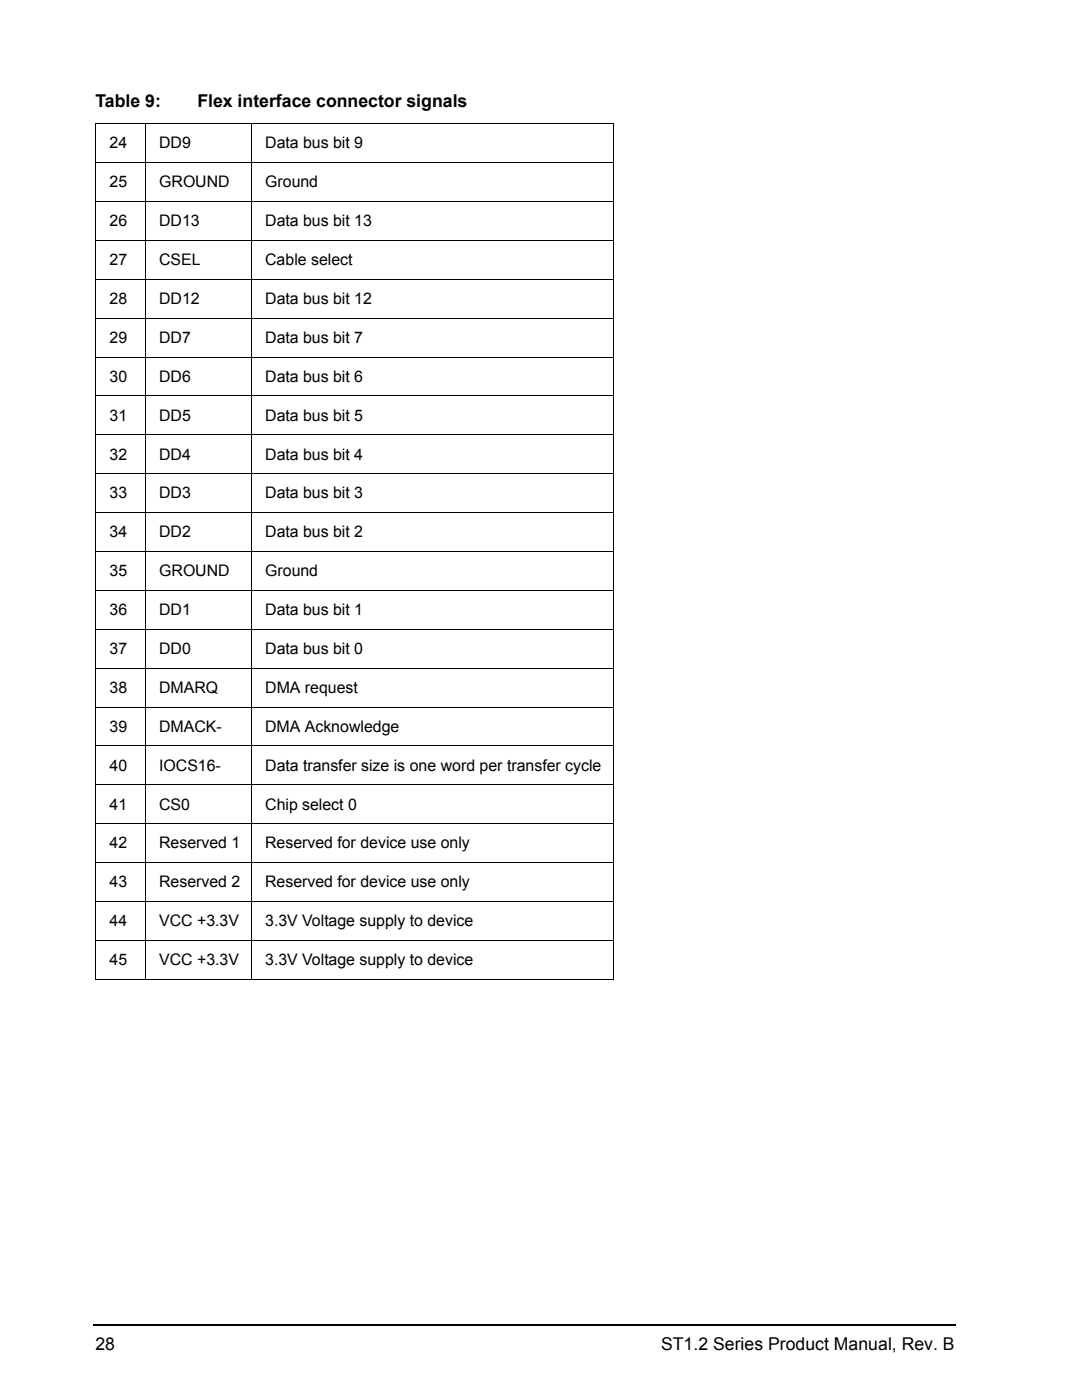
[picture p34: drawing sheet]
<svg xmlns="http://www.w3.org/2000/svg" width="216mm" height="279mm" viewBox="0 0 216 279" stroke-linecap="round" stroke-linejoin="round" font-family="sans-serif">
<defs><g id="words">
<g font-size="3.5">
<text x="19" y="21.4">Table 9:</text>
<text x="39.4" y="21.4">Flex interface connector signals</text>
<text x="19" y="269.4">28</text>
<text x="131.9" y="269.4">ST1.2 Series Product Manual, Rev. B</text>
</g>
<g font-size="3.2">
<text x="21.9" y="29.6">24</text>
<text x="31.7" y="29.6">DD9</text>
<text x="52.9" y="29.6">Data bus bit 9</text>
<text x="21.9" y="37.4">25</text>
<text x="31.7" y="37.4">GROUND</text>
<text x="52.9" y="37.4">Ground</text>
<text x="21.9" y="45.1">26</text>
<text x="31.7" y="45.1">DD13</text>
<text x="52.9" y="45.1">Data bus bit 13</text>
<text x="21.9" y="52.9">27</text>
<text x="31.7" y="52.9">CSEL</text>
<text x="52.9" y="52.9">Cable select</text>
<text x="21.9" y="60.7">28</text>
<text x="31.7" y="60.7">DD12</text>
<text x="52.9" y="60.7">Data bus bit 12</text>
<text x="21.9" y="68.4">29</text>
<text x="31.7" y="68.4">DD7</text>
<text x="52.9" y="68.4">Data bus bit 7</text>
<text x="21.9" y="76.2">30</text>
<text x="31.7" y="76.2">DD6</text>
<text x="52.9" y="76.2">Data bus bit 6</text>
<text x="21.9" y="84">31</text>
<text x="31.7" y="84">DD5</text>
<text x="52.9" y="84">Data bus bit 5</text>
<text x="21.9" y="91.7">32</text>
<text x="31.7" y="91.7">DD4</text>
<text x="52.9" y="91.7">Data bus bit 4</text>
<text x="21.9" y="99.5">33</text>
<text x="31.7" y="99.5">DD3</text>
<text x="52.9" y="99.5">Data bus bit 3</text>
<text x="21.9" y="107.3">34</text>
<text x="31.7" y="107.3">DD2</text>
<text x="52.9" y="107.3">Data bus bit 2</text>
<text x="21.9" y="115">35</text>
<text x="31.7" y="115">GROUND</text>
<text x="52.9" y="115">Ground</text>
<text x="21.9" y="122.8">36</text>
<text x="31.7" y="122.8">DD1</text>
<text x="52.9" y="122.8">Data bus bit 1</text>
<text x="21.9" y="130.5">37</text>
<text x="31.7" y="130.5">DD0</text>
<text x="52.9" y="130.5">Data bus bit 0</text>
<text x="21.9" y="138.3">38</text>
<text x="31.7" y="138.3">DMARQ</text>
<text x="52.9" y="138.3">DMA request</text>
<text x="21.9" y="146">39</text>
<text x="31.7" y="146">DMACK-</text>
<text x="52.9" y="146">DMA Acknowledge</text>
<text x="21.9" y="153.8">40</text>
<text x="31.7" y="153.8">IOCS16-</text>
<text x="52.9" y="153.8">Data transfer size is one word per transfer cycle</text>
<text x="21.9" y="161.6">41</text>
<text x="31.7" y="161.6">CS0</text>
<text x="52.9" y="161.6">Chip select 0</text>
<text x="21.9" y="169.3">42</text>
<text x="31.7" y="169.3">Reserved 1</text>
<text x="52.9" y="169.3">Reserved for device use only</text>
<text x="21.9" y="177.1">43</text>
<text x="31.7" y="177.1">Reserved 2</text>
<text x="52.9" y="177.1">Reserved for device use only</text>
<text x="21.9" y="184.8">44</text>
<text x="31.7" y="184.8">VCC +3.3V</text>
<text x="52.9" y="184.8">3.3V Voltage supply to device</text>
<text x="21.9" y="192.6">45</text>
<text x="31.7" y="192.6">VCC +3.3V</text>
<text x="52.9" y="192.6">3.3V Voltage supply to device</text>
</g>
</g></defs>
<path d="M18.6 264.3h.2v.3h-.2z" fill="#000"/>
<path d="M18.8 264.4h172" fill="none" stroke="#000" stroke-width=".36"/>
<g fill="none" stroke="#000" stroke-width=".2">
<path d="M19 24.7h103.5M19 32.4h103.5M19 24.8v170.5M28.9 24.6v170.9M50.1 24.6v170.9M122.4 24.8v170.5M19 40.2h103.5M19 48h103.5M19 55.7h103.5M19 63.5h103.5M19 71.3h103.5M19 79h103.5"/>
<path d="M19 86.8h103.5M19 94.6h103.5M19 102.3h103.5M19 110.1h103.5M19 117.8h103.5M19 125.6h103.5M19 133.3h103.5M19 141.1h103.5M19 148.9h103.5M19 156.6h103.5M19 164.4h103.5M19 172.1h103.5"/>
<path d="M19 179.9h103.5M19 187.7h103.5M19 195.4h103.5"/>
</g>
<use href="#words"/>
</svg>
